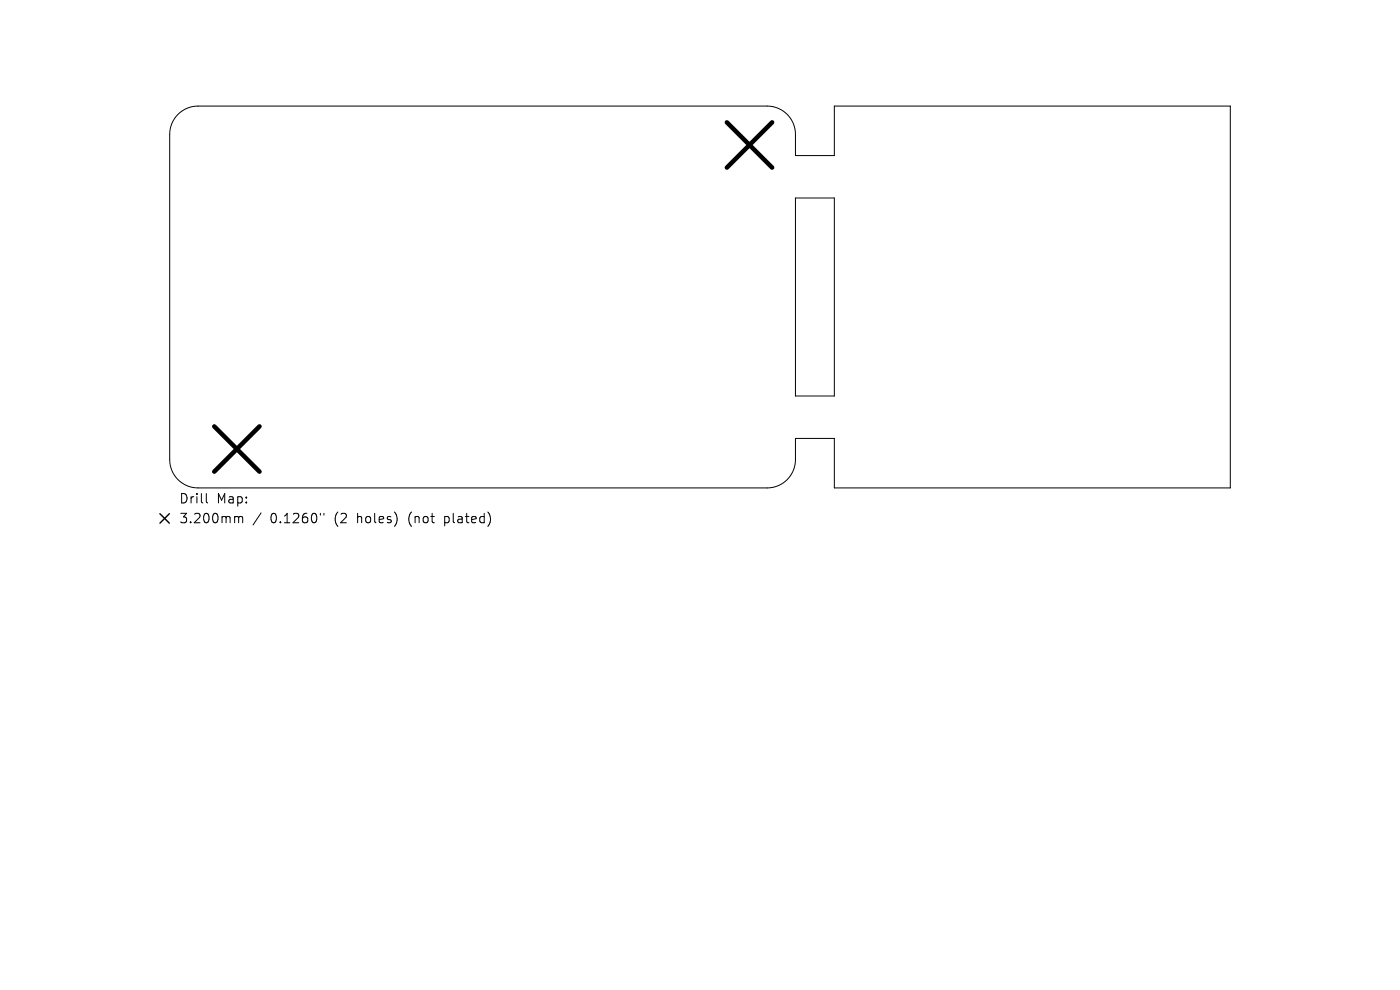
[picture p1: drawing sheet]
<svg xmlns="http://www.w3.org/2000/svg" width="297mm" height="210mm" viewBox="0 0 297 210" stroke-linecap="round" stroke-linejoin="round" font-family="sans-serif">
<defs><g id="words">
<g font-size="2.8">
<text x="37.9" y="107.1">Drill</text>
<text x="45.9" y="107.1">Map:</text>
<text x="37.9" y="111.3">3.200mm</text>
<text x="57.4" y="111.3">0.1260&quot;</text>
<text x="71.1" y="111.3">(2</text>
<text x="76.1" y="111.3">holes)</text>
<text x="87.1" y="111.3">(not</text>
<text x="94.9" y="111.3">plated)</text>
</g>
</g></defs>
<path d="M37.8 24.3a6 6 0 0 1 4.2-1.8h120.8a6 6 0 0 1 6 6v4.5h8.2v-10.5h84v81h-84v-10.5h-8.2v4.5a6 6 0 0 1-6 6h-120.8a6 6 0 0 1-6-6v-69a6 6 0 0 1 1.8-4.2zM168.8 42h8.2v42h-8.2zM43.8 104.7v1.7l.3 .3M50.1 109.6h.2l.3 .2M50.6 109.8l.3-.2 .5 .1 .1 1.2M50.6 109.8v1.1M55.4 108.8l-1.7 2.6M68 108.9v.4M68.7 108.9v.4" fill="none" stroke="#000" stroke-width=".21"/>
<path d="M154.2 26l9.6 9.6M163.8 26l-9.6 9.6M45.5 90.5l9.6 9.6M55.1 90.5l-9.6 9.6" fill="none" stroke="#000" stroke-width=".96"/>
<path d="M33.9 109l2 2M35.9 109l-2 2" fill="none" stroke="#000" stroke-width=".3"/>
<use href="#words"/>
</svg>
